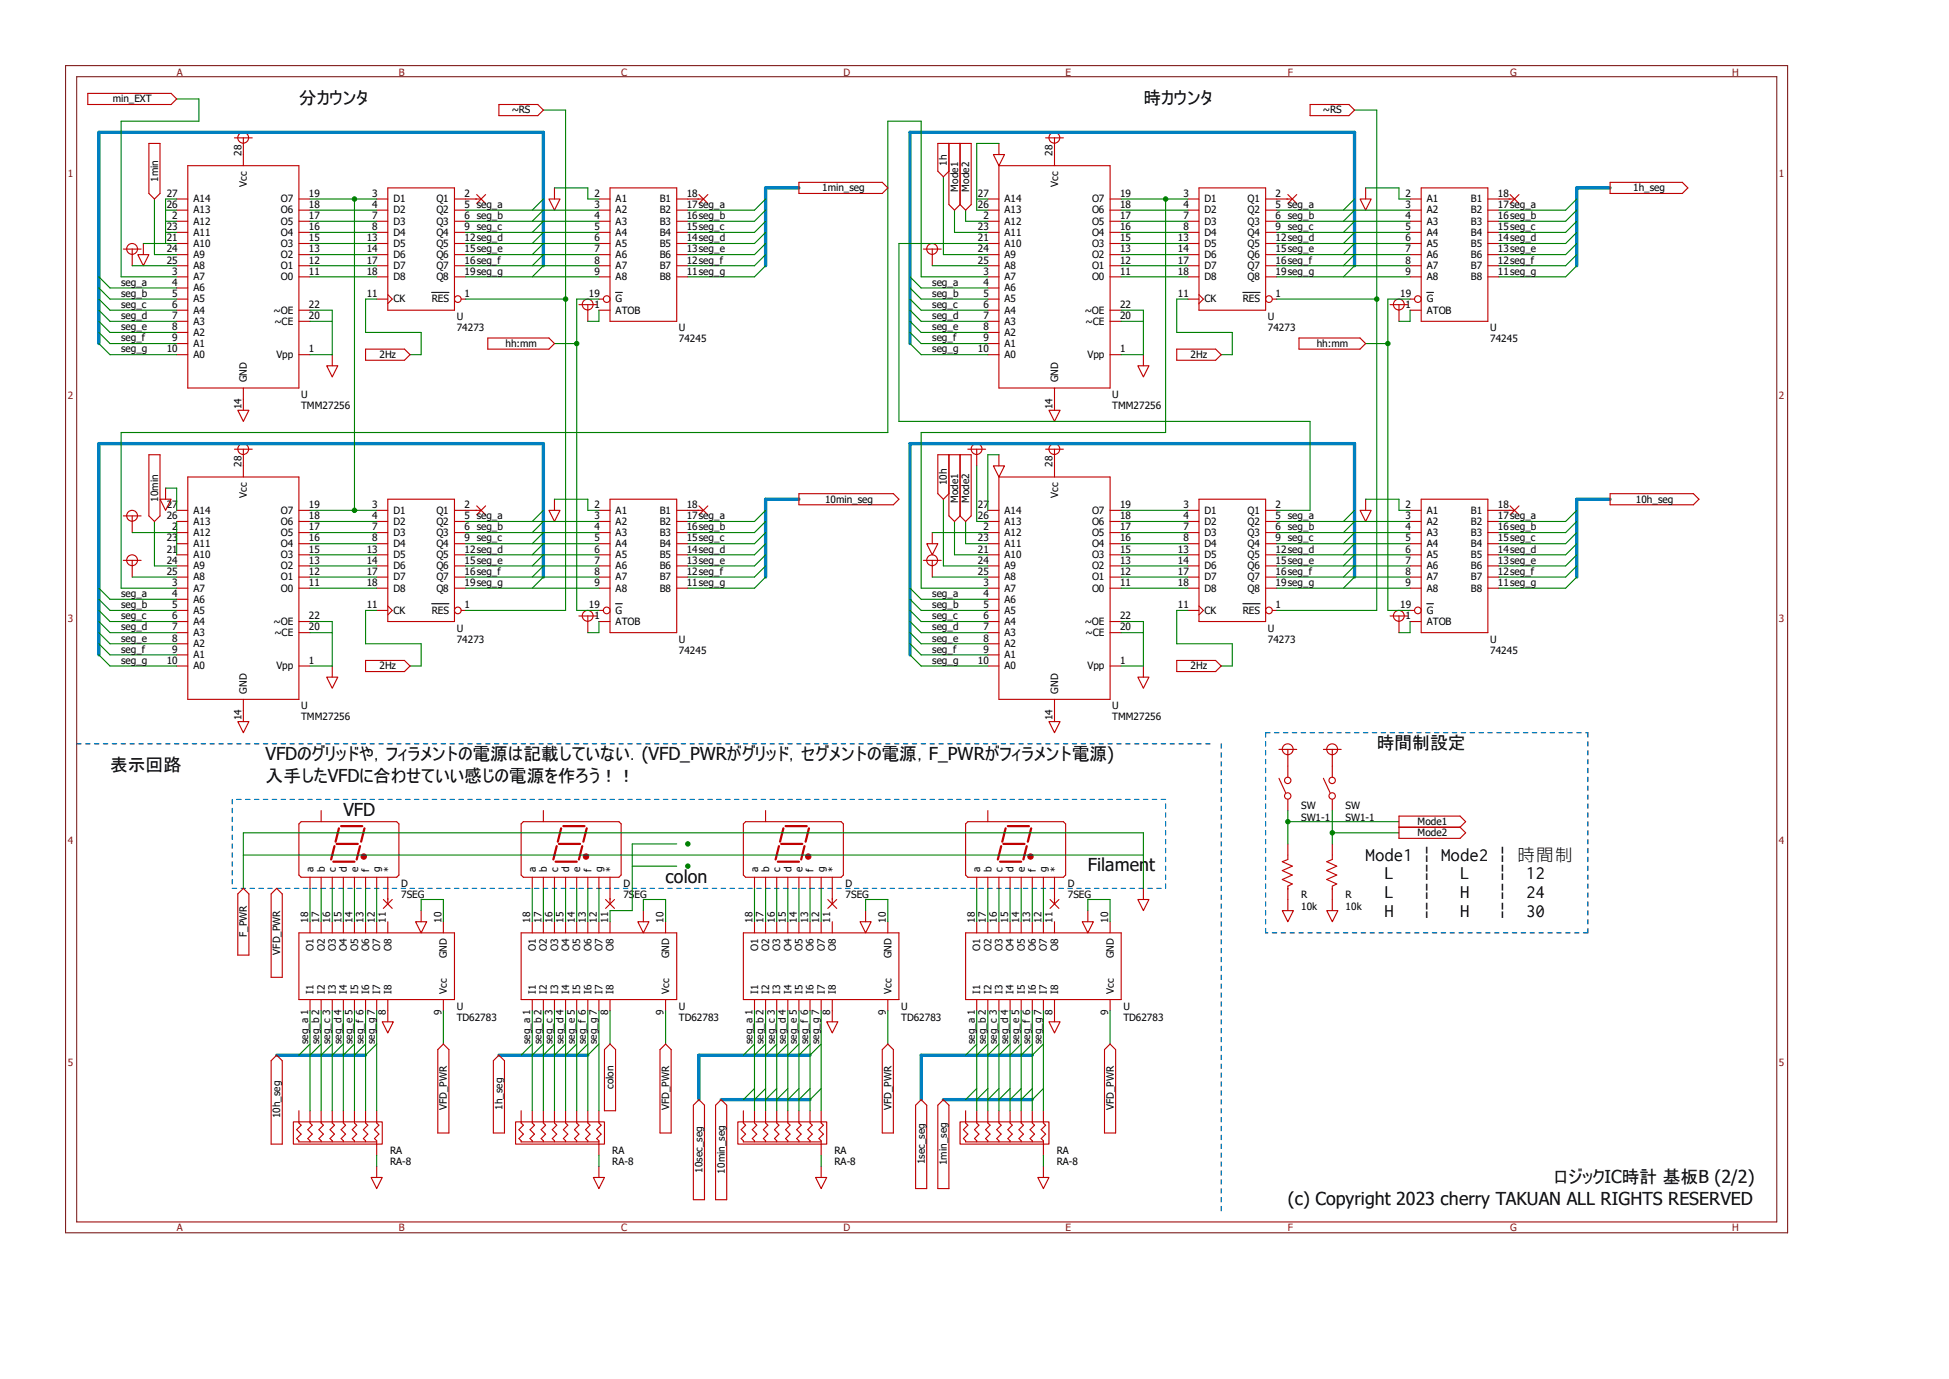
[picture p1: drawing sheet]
<svg xmlns="http://www.w3.org/2000/svg" width="297mm" height="210mm" viewBox="0 0 297 210" stroke-linecap="round" stroke-linejoin="round" font-family="sans-serif">
<defs><g id="words">
<g font-size="2.9">
<text x="208.1" y="131.1">Mode1 | Mode2 | 時間制</text>
<text x="211" y="133.9">L</text>
<text x="211" y="136.8">L</text>
<text x="216.7" y="133.9">|</text>
<text x="216.7" y="136.8">|</text>
<text x="222.5" y="133.9">L</text>
<text x="222.5" y="136.8">H</text>
<text x="228.3" y="133.9">|</text>
<text x="228.3" y="136.8">|</text>
<text x="232.6" y="133.9">12</text>
<text x="232.6" y="136.8">24</text>
<text x="211" y="139.6">H</text>
<text x="216.7" y="139.6">|</text>
<text x="222.5" y="139.6">H</text>
<text x="228.3" y="139.6">|</text>
<text x="232.6" y="139.6">30</text>
</g>
<g font-size="2.7">
<text x="45.6" y="15.9">分カウンタ</text>
<text x="174.2" y="15.9">時カウンタ</text>
<text x="16.8" y="117.5">表示回路</text>
<text x="40.5" y="115.8">VFDのグリッドや，フィラメントの電源は記載していない．(VFD_PWRがグリッド，セグメントの電源，F_PWRがフィラメント電源)</text>
<text x="40.5" y="119">入手したVFDに合わせていい感じの電源を作ろう！！</text>
<text x="209.8" y="114.1">時間制設定</text>
<text x="52.3" y="124.2">VFD</text>
<text x="101.4" y="134.4">colon</text>
<text x="165.8" y="132.7">Filament</text>
<text x="196.3" y="183.5">(c) Copyright 2023 cherry TAKUAN ALL RIGHTS RESERVED</text>
<text x="236.9" y="180.1">ロジックIC時計 基板B (2/2)</text>
</g>
<g font-size="1.5" fill="#802020">
<text x="26.9" y="11.5">A</text>
<text x="60.8" y="11.5">B</text>
<text x="94.7" y="11.5">C</text>
<text x="128.5" y="11.5">D</text>
<text x="162.4" y="11.5">E</text>
<text x="196.3" y="11.5">F</text>
<text x="230.1" y="11.5">G</text>
<text x="264" y="11.5">H</text>
<text x="10.3" y="26.9">1</text>
<text x="271.1" y="26.9">1</text>
<text x="10.3" y="60.8">2</text>
<text x="271.1" y="60.8">2</text>
<text x="10.3" y="94.7">3</text>
<text x="271.1" y="94.7">3</text>
<text x="10.3" y="128.5">4</text>
<text x="271.1" y="128.5">4</text>
<text x="10.3" y="162.4">5</text>
<text x="271.1" y="162.4">5</text>
<text x="26.9" y="187.5">A</text>
<text x="60.8" y="187.5">B</text>
<text x="94.7" y="187.5">C</text>
<text x="128.5" y="187.5">D</text>
<text x="162.4" y="187.5">E</text>
<text x="196.3" y="187.5">F</text>
<text x="230.1" y="187.5">G</text>
<text x="264" y="187.5">H</text>
</g>
<g font-size="1.5">
<text x="17.2" y="15.6">min_EXT</text>
<text x="78" y="17.3">~RS</text>
<text x="201.6" y="17.3">~RS</text>
<text x="36.8" y="23.7" transform="rotate(-90 36.8 23.7)">28</text>
<text x="160.4" y="23.7" transform="rotate(-90 160.4 23.7)">28</text>
<text x="24.1" y="27.7" transform="rotate(-90 24.1 27.7)">1min</text>
<text x="25.4" y="30">27</text>
<text x="37.6" y="28.4" transform="rotate(-90 37.6 28.4)">Vcc</text>
<text x="47.1" y="30">19</text>
<text x="56.7" y="30">3</text>
<text x="70.8" y="30">2</text>
<text x="90.6" y="30">2</text>
<text x="104.6" y="30">18</text>
<text x="125.3" y="29.1">1min_seg</text>
<text x="144.3" y="25.2" transform="rotate(-90 144.3 25.2)">1h</text>
<text x="146" y="29.2" transform="rotate(-90 146 29.2)">Mode1</text>
<text x="147.7" y="29.2" transform="rotate(-90 147.7 29.2)">Mode2</text>
<text x="149" y="30">27</text>
<text x="161.2" y="28.4" transform="rotate(-90 161.2 28.4)">Vcc</text>
<text x="170.7" y="30">19</text>
<text x="180.3" y="30">3</text>
<text x="194.4" y="30">2</text>
<text x="214.2" y="30">2</text>
<text x="228.3" y="30">18</text>
<text x="248.9" y="29.1">1h_seg</text>
<text x="25.4" y="31.7">26</text>
<text x="25.4" y="35.1">23</text>
<text x="26.2" y="33.4">2</text>
<text x="29.5" y="30.8">A14</text>
<text x="29.5" y="32.5">A13</text>
<text x="29.5" y="34.2">A12</text>
<text x="29.5" y="35.9">A11</text>
<text x="42.8" y="30.8">O7</text>
<text x="42.8" y="32.5">O6</text>
<text x="42.8" y="34.2">O5</text>
<text x="42.8" y="35.9">O4</text>
<text x="47.1" y="31.7">18</text>
<text x="47.1" y="33.4">17</text>
<text x="47.1" y="35.1">16</text>
<text x="56.7" y="31.7">4</text>
<text x="56.7" y="33.4">7</text>
<text x="56.7" y="35.1">8</text>
<text x="59.9" y="30.8">D1</text>
<text x="59.9" y="32.5">D2</text>
<text x="59.9" y="34.2">D3</text>
<text x="59.9" y="35.9">D4</text>
<text x="66.5" y="30.8">Q1</text>
<text x="66.5" y="32.5">Q2</text>
<text x="66.5" y="34.2">Q3</text>
<text x="66.5" y="35.9">Q4</text>
<text x="70.8" y="31.7">5 seg_a</text>
<text x="70.8" y="33.4">6 seg_b</text>
<text x="70.8" y="35.1">9 seg_c</text>
<text x="90.6" y="31.7">3</text>
<text x="90.6" y="33.4">4</text>
<text x="90.6" y="35.1">5</text>
<text x="93.8" y="30.8">A1</text>
<text x="93.8" y="32.5">A2</text>
<text x="93.8" y="34.2">A3</text>
<text x="93.8" y="35.9">A4</text>
<text x="100.5" y="30.8">B1</text>
<text x="100.5" y="32.5">B2</text>
<text x="100.5" y="34.2">B3</text>
<text x="100.5" y="35.9">B4</text>
<text x="104.6" y="31.7">17seg_a</text>
<text x="104.6" y="33.4">16seg_b</text>
<text x="104.6" y="35.1">15seg_c</text>
<text x="149" y="31.7">26</text>
<text x="149" y="35.1">23</text>
<text x="149.9" y="33.4">2</text>
<text x="153.1" y="30.8">A14</text>
<text x="153.1" y="32.5">A13</text>
<text x="153.1" y="34.2">A12</text>
<text x="153.1" y="35.9">A11</text>
<text x="166.4" y="30.8">O7</text>
<text x="166.4" y="32.5">O6</text>
<text x="166.4" y="34.2">O5</text>
<text x="166.4" y="35.9">O4</text>
<text x="170.7" y="31.7">18</text>
<text x="170.7" y="33.4">17</text>
<text x="170.7" y="35.1">16</text>
<text x="180.3" y="31.7">4</text>
<text x="180.3" y="33.4">7</text>
<text x="180.3" y="35.1">8</text>
<text x="183.6" y="30.8">D1</text>
<text x="183.6" y="32.5">D2</text>
<text x="183.6" y="34.2">D3</text>
<text x="183.6" y="35.9">D4</text>
<text x="190.1" y="30.8">Q1</text>
<text x="190.1" y="32.5">Q2</text>
<text x="190.1" y="34.2">Q3</text>
<text x="190.1" y="35.9">Q4</text>
<text x="194.4" y="31.7">5 seg_a</text>
<text x="194.4" y="33.4">6 seg_b</text>
<text x="194.4" y="35.1">9 seg_c</text>
<text x="214.2" y="31.7">3</text>
<text x="214.2" y="33.4">4</text>
<text x="214.2" y="35.1">5</text>
<text x="217.4" y="30.8">A1</text>
<text x="217.4" y="32.5">A2</text>
<text x="217.4" y="34.2">A3</text>
<text x="217.4" y="35.9">A4</text>
<text x="224.2" y="30.8">B1</text>
<text x="224.2" y="32.5">B2</text>
<text x="224.2" y="34.2">B3</text>
<text x="224.2" y="35.9">B4</text>
<text x="228.3" y="31.7">17seg_a</text>
<text x="228.3" y="33.4">16seg_b</text>
<text x="228.3" y="35.1">15seg_c</text>
<text x="25.4" y="36.7">21</text>
<text x="25.4" y="38.4">24</text>
<text x="25.4" y="40.1">25</text>
<text x="26.2" y="41.8">3</text>
<text x="29.5" y="37.6">A10</text>
<text x="29.5" y="39.3">A9</text>
<text x="29.5" y="41">A8</text>
<text x="42.8" y="37.6">O3</text>
<text x="42.8" y="39.3">O2</text>
<text x="42.8" y="41">O1</text>
<text x="47.1" y="36.7">15</text>
<text x="47.1" y="38.4">13</text>
<text x="47.1" y="40.1">12</text>
<text x="47.1" y="41.8">11</text>
<text x="55.9" y="36.7">13</text>
<text x="55.9" y="38.4">14</text>
<text x="55.9" y="40.1">17</text>
<text x="55.9" y="41.8">18</text>
<text x="59.9" y="37.6">D5</text>
<text x="59.9" y="39.3">D6</text>
<text x="59.9" y="41">D7</text>
<text x="66.5" y="37.6">Q5</text>
<text x="66.5" y="39.3">Q6</text>
<text x="66.5" y="41">Q7</text>
<text x="70.8" y="36.7">12seg_d</text>
<text x="70.8" y="38.4">15seg_e</text>
<text x="70.8" y="40.1">16seg_f</text>
<text x="70.8" y="41.8">19seg_g</text>
<text x="90.6" y="36.7">6</text>
<text x="90.6" y="38.4">7</text>
<text x="90.6" y="40.1">8</text>
<text x="90.6" y="41.8">9</text>
<text x="93.8" y="37.6">A5</text>
<text x="93.8" y="39.3">A6</text>
<text x="93.8" y="41">A7</text>
<text x="100.5" y="37.6">B5</text>
<text x="100.5" y="39.3">B6</text>
<text x="100.5" y="41">B7</text>
<text x="104.6" y="36.7">14seg_d</text>
<text x="104.6" y="38.4">13seg_e</text>
<text x="104.6" y="40.1">12seg_f</text>
<text x="104.6" y="41.8">11seg_g</text>
<text x="149" y="36.7">21</text>
<text x="149" y="38.4">24</text>
<text x="149" y="40.1">25</text>
<text x="149.9" y="41.8">3</text>
<text x="153.1" y="37.6">A10</text>
<text x="153.1" y="39.3">A9</text>
<text x="153.1" y="41">A8</text>
<text x="166.4" y="37.6">O3</text>
<text x="166.4" y="39.3">O2</text>
<text x="166.4" y="41">O1</text>
<text x="170.7" y="36.7">15</text>
<text x="170.7" y="38.4">13</text>
<text x="170.7" y="40.1">12</text>
<text x="170.7" y="41.8">11</text>
<text x="179.5" y="36.7">13</text>
<text x="179.5" y="38.4">14</text>
<text x="179.5" y="40.1">17</text>
<text x="179.5" y="41.8">18</text>
<text x="183.6" y="37.6">D5</text>
<text x="183.6" y="39.3">D6</text>
<text x="183.6" y="41">D7</text>
<text x="190.1" y="37.6">Q5</text>
<text x="190.1" y="39.3">Q6</text>
<text x="190.1" y="41">Q7</text>
<text x="194.4" y="36.7">12seg_d</text>
<text x="194.4" y="38.4">15seg_e</text>
<text x="194.4" y="40.1">16seg_f</text>
<text x="194.4" y="41.8">19seg_g</text>
<text x="214.2" y="36.7">6</text>
<text x="214.2" y="38.4">7</text>
<text x="214.2" y="40.1">8</text>
<text x="214.2" y="41.8">9</text>
<text x="217.4" y="37.6">A5</text>
<text x="217.4" y="39.3">A6</text>
<text x="217.4" y="41">A7</text>
<text x="224.2" y="37.6">B5</text>
<text x="224.2" y="39.3">B6</text>
<text x="224.2" y="41">B7</text>
<text x="228.3" y="36.7">14seg_d</text>
<text x="228.3" y="38.4">13seg_e</text>
<text x="228.3" y="40.1">12seg_f</text>
<text x="228.3" y="41.8">11seg_g</text>
<text x="18.5" y="43.5">seg_a</text>
<text x="18.5" y="45.2">seg_b</text>
<text x="18.5" y="46.9">seg_c</text>
<text x="26.2" y="43.5">4</text>
<text x="26.2" y="45.2">5</text>
<text x="26.2" y="46.9">6</text>
<text x="29.5" y="42.7">A7</text>
<text x="29.5" y="44.4">A6</text>
<text x="29.5" y="46.1">A5</text>
<text x="29.5" y="47.8">A4</text>
<text x="41.7" y="47.8">~OE</text>
<text x="42.8" y="42.7">O0</text>
<text x="47.1" y="46.9">22</text>
<text x="55.9" y="45.2">11</text>
<text x="59.9" y="42.7">D8</text>
<text x="59.9" y="46.1">CK</text>
<text x="65.8" y="46.1">RES</text>
<text x="66.5" y="42.7">Q8</text>
<text x="70.8" y="45.2">1</text>
<text x="89.7" y="45.2">19</text>
<text x="90.6" y="46.9">1</text>
<text x="93.8" y="42.7">A8</text>
<text x="93.8" y="46.1">G</text>
<text x="93.8" y="47.8">ATOB</text>
<text x="100.5" y="42.7">B8</text>
<text x="142.1" y="43.5">seg_a</text>
<text x="142.1" y="45.2">seg_b</text>
<text x="142.1" y="46.9">seg_c</text>
<text x="149.9" y="43.5">4</text>
<text x="149.9" y="45.2">5</text>
<text x="149.9" y="46.9">6</text>
<text x="153.1" y="42.7">A7</text>
<text x="153.1" y="44.4">A6</text>
<text x="153.1" y="46.1">A5</text>
<text x="153.1" y="47.8">A4</text>
<text x="165.3" y="47.8">~OE</text>
<text x="166.4" y="42.7">O0</text>
<text x="170.7" y="46.9">22</text>
<text x="179.5" y="45.2">11</text>
<text x="183.6" y="42.7">D8</text>
<text x="183.6" y="46.1">CK</text>
<text x="189.4" y="46.1">RES</text>
<text x="190.1" y="42.7">Q8</text>
<text x="194.4" y="45.2">1</text>
<text x="213.4" y="45.2">19</text>
<text x="214.2" y="46.9">1</text>
<text x="217.4" y="42.7">A8</text>
<text x="217.4" y="46.1">G</text>
<text x="217.4" y="47.8">ATOB</text>
<text x="224.2" y="42.7">B8</text>
<text x="18.5" y="48.6">seg_d</text>
<text x="18.5" y="50.3">seg_e</text>
<text x="18.5" y="52">seg_f</text>
<text x="18.5" y="53.7">seg_g</text>
<text x="25.4" y="53.7">10</text>
<text x="26.2" y="48.6">7</text>
<text x="26.2" y="50.3">8</text>
<text x="26.2" y="52">9</text>
<text x="29.5" y="49.4">A3</text>
<text x="29.5" y="51.1">A2</text>
<text x="29.5" y="52.8">A1</text>
<text x="41.8" y="49.4">~CE</text>
<text x="47.1" y="48.6">20</text>
<text x="47.1" y="53.7">1</text>
<text x="69.6" y="50.5">74273</text>
<text x="69.6" y="48.8">U</text>
<text x="77" y="52.8">hh:mm</text>
<text x="103.5" y="52.2">74245</text>
<text x="103.5" y="50.5">U</text>
<text x="142.1" y="48.6">seg_d</text>
<text x="142.1" y="50.3">seg_e</text>
<text x="142.1" y="52">seg_f</text>
<text x="142.1" y="53.7">seg_g</text>
<text x="149" y="53.7">10</text>
<text x="149.9" y="48.6">7</text>
<text x="149.9" y="50.3">8</text>
<text x="149.9" y="52">9</text>
<text x="153.1" y="49.4">A3</text>
<text x="153.1" y="51.1">A2</text>
<text x="153.1" y="52.8">A1</text>
<text x="165.4" y="49.4">~CE</text>
<text x="170.7" y="48.6">20</text>
<text x="170.7" y="53.7">1</text>
<text x="193.2" y="50.5">74273</text>
<text x="193.2" y="48.8">U</text>
<text x="200.7" y="52.8">hh:mm</text>
<text x="227.1" y="52.2">74245</text>
<text x="227.1" y="50.5">U</text>
<text x="29.5" y="54.5">A0</text>
<text x="37.6" y="58.2" transform="rotate(-90 37.6 58.2)">GND</text>
<text x="42.1" y="54.5">Vpp</text>
<text x="57.8" y="54.5">2Hz</text>
<text x="153.1" y="54.5">A0</text>
<text x="161.2" y="58.2" transform="rotate(-90 161.2 58.2)">GND</text>
<text x="165.7" y="54.5">Vpp</text>
<text x="181.4" y="54.5">2Hz</text>
<text x="36.8" y="62.3" transform="rotate(-90 36.8 62.3)">14</text>
<text x="45.9" y="62.3">TMM27256</text>
<text x="45.9" y="60.6">U</text>
<text x="160.4" y="62.3" transform="rotate(-90 160.4 62.3)">14</text>
<text x="169.5" y="62.3">TMM27256</text>
<text x="169.5" y="60.6">U</text>
<text x="36.8" y="71.1" transform="rotate(-90 36.8 71.1)">28</text>
<text x="160.4" y="71.1" transform="rotate(-90 160.4 71.1)">28</text>
<text x="24.1" y="76.4" transform="rotate(-90 24.1 76.4)">10min</text>
<text x="25.4" y="77.4">27</text>
<text x="37.6" y="75.9" transform="rotate(-90 37.6 75.9)">Vcc</text>
<text x="47.1" y="77.4">19</text>
<text x="56.7" y="77.4">3</text>
<text x="70.8" y="77.4">2</text>
<text x="90.6" y="77.4">2</text>
<text x="104.6" y="77.4">18</text>
<text x="125.7" y="76.5">10min_seg</text>
<text x="144.3" y="73.9" transform="rotate(-90 144.3 73.9)">10h</text>
<text x="146" y="76.6" transform="rotate(-90 146 76.6)">Mode1</text>
<text x="147.7" y="76.6" transform="rotate(-90 147.7 76.6)">Mode2</text>
<text x="149" y="77.4">27</text>
<text x="161.2" y="75.9" transform="rotate(-90 161.2 75.9)">Vcc</text>
<text x="170.7" y="77.4">19</text>
<text x="180.3" y="77.4">3</text>
<text x="194.4" y="77.4">2</text>
<text x="214.2" y="77.4">2</text>
<text x="228.3" y="77.4">18</text>
<text x="249.3" y="76.5">10h_seg</text>
<text x="25.4" y="79.1">26</text>
<text x="25.4" y="82.5">23</text>
<text x="26.2" y="80.8">2</text>
<text x="29.5" y="78.2">A14</text>
<text x="29.5" y="79.9">A13</text>
<text x="29.5" y="81.6">A12</text>
<text x="29.5" y="83.3">A11</text>
<text x="42.8" y="78.2">O7</text>
<text x="42.8" y="79.9">O6</text>
<text x="42.8" y="81.6">O5</text>
<text x="42.8" y="83.3">O4</text>
<text x="47.1" y="79.1">18</text>
<text x="47.1" y="80.8">17</text>
<text x="47.1" y="82.5">16</text>
<text x="56.7" y="79.1">4</text>
<text x="56.7" y="80.8">7</text>
<text x="56.7" y="82.5">8</text>
<text x="59.9" y="78.2">D1</text>
<text x="59.9" y="79.9">D2</text>
<text x="59.9" y="81.6">D3</text>
<text x="59.9" y="83.3">D4</text>
<text x="66.5" y="78.2">Q1</text>
<text x="66.5" y="79.9">Q2</text>
<text x="66.5" y="81.6">Q3</text>
<text x="66.5" y="83.3">Q4</text>
<text x="70.8" y="79.1">5 seg_a</text>
<text x="70.8" y="80.8">6 seg_b</text>
<text x="70.8" y="82.5">9 seg_c</text>
<text x="90.6" y="79.1">3</text>
<text x="90.6" y="80.8">4</text>
<text x="90.6" y="82.5">5</text>
<text x="93.8" y="78.2">A1</text>
<text x="93.8" y="79.9">A2</text>
<text x="93.8" y="81.6">A3</text>
<text x="93.8" y="83.3">A4</text>
<text x="100.5" y="78.2">B1</text>
<text x="100.5" y="79.9">B2</text>
<text x="100.5" y="81.6">B3</text>
<text x="100.5" y="83.3">B4</text>
<text x="104.6" y="79.1">17seg_a</text>
<text x="104.6" y="80.8">16seg_b</text>
<text x="104.6" y="82.5">15seg_c</text>
<text x="149" y="79.1">26</text>
<text x="149" y="82.5">23</text>
<text x="149.9" y="80.8">2</text>
<text x="153.1" y="78.2">A14</text>
<text x="153.1" y="79.9">A13</text>
<text x="153.1" y="81.6">A12</text>
<text x="153.1" y="83.3">A11</text>
<text x="166.4" y="78.2">O7</text>
<text x="166.4" y="79.9">O6</text>
<text x="166.4" y="81.6">O5</text>
<text x="166.4" y="83.3">O4</text>
<text x="170.7" y="79.1">18</text>
<text x="170.7" y="80.8">17</text>
<text x="170.7" y="82.5">16</text>
<text x="180.3" y="79.1">4</text>
<text x="180.3" y="80.8">7</text>
<text x="180.3" y="82.5">8</text>
<text x="183.6" y="78.2">D1</text>
<text x="183.6" y="79.9">D2</text>
<text x="183.6" y="81.6">D3</text>
<text x="183.6" y="83.3">D4</text>
<text x="190.1" y="78.2">Q1</text>
<text x="190.1" y="79.9">Q2</text>
<text x="190.1" y="81.6">Q3</text>
<text x="190.1" y="83.3">Q4</text>
<text x="194.4" y="79.1">5 seg_a</text>
<text x="194.4" y="80.8">6 seg_b</text>
<text x="194.4" y="82.5">9 seg_c</text>
<text x="214.2" y="79.1">3</text>
<text x="214.2" y="80.8">4</text>
<text x="214.2" y="82.5">5</text>
<text x="217.4" y="78.2">A1</text>
<text x="217.4" y="79.9">A2</text>
<text x="217.4" y="81.6">A3</text>
<text x="217.4" y="83.3">A4</text>
<text x="224.2" y="78.2">B1</text>
<text x="224.2" y="79.9">B2</text>
<text x="224.2" y="81.6">B3</text>
<text x="224.2" y="83.3">B4</text>
<text x="228.3" y="79.1">17seg_a</text>
<text x="228.3" y="80.8">16seg_b</text>
<text x="228.3" y="82.5">15seg_c</text>
<text x="25.4" y="84.2">21</text>
<text x="25.4" y="85.9">24</text>
<text x="25.4" y="87.5">25</text>
<text x="26.2" y="89.2">3</text>
<text x="29.5" y="85">A10</text>
<text x="29.5" y="86.7">A9</text>
<text x="29.5" y="88.4">A8</text>
<text x="42.8" y="85">O3</text>
<text x="42.8" y="86.7">O2</text>
<text x="42.8" y="88.4">O1</text>
<text x="47.1" y="84.2">15</text>
<text x="47.1" y="85.9">13</text>
<text x="47.1" y="87.5">12</text>
<text x="47.1" y="89.2">11</text>
<text x="55.9" y="84.2">13</text>
<text x="55.9" y="85.9">14</text>
<text x="55.9" y="87.5">17</text>
<text x="55.9" y="89.2">18</text>
<text x="59.9" y="85">D5</text>
<text x="59.9" y="86.7">D6</text>
<text x="59.9" y="88.4">D7</text>
<text x="66.5" y="85">Q5</text>
<text x="66.5" y="86.7">Q6</text>
<text x="66.5" y="88.4">Q7</text>
<text x="70.8" y="84.2">12seg_d</text>
<text x="70.8" y="85.9">15seg_e</text>
<text x="70.8" y="87.5">16seg_f</text>
<text x="70.8" y="89.2">19seg_g</text>
<text x="90.6" y="84.2">6</text>
<text x="90.6" y="85.9">7</text>
<text x="90.6" y="87.5">8</text>
<text x="90.6" y="89.2">9</text>
<text x="93.8" y="85">A5</text>
<text x="93.8" y="86.7">A6</text>
<text x="93.8" y="88.4">A7</text>
<text x="100.5" y="85">B5</text>
<text x="100.5" y="86.7">B6</text>
<text x="100.5" y="88.4">B7</text>
<text x="104.6" y="84.2">14seg_d</text>
<text x="104.6" y="85.9">13seg_e</text>
<text x="104.6" y="87.5">12seg_f</text>
<text x="104.6" y="89.2">11seg_g</text>
<text x="149" y="84.2">21</text>
<text x="149" y="85.9">24</text>
<text x="149" y="87.5">25</text>
<text x="149.9" y="89.2">3</text>
<text x="153.1" y="85">A10</text>
<text x="153.1" y="86.7">A9</text>
<text x="153.1" y="88.4">A8</text>
<text x="166.4" y="85">O3</text>
<text x="166.4" y="86.7">O2</text>
<text x="166.4" y="88.4">O1</text>
<text x="170.7" y="84.2">15</text>
<text x="170.7" y="85.9">13</text>
<text x="170.7" y="87.5">12</text>
<text x="170.7" y="89.2">11</text>
<text x="179.5" y="84.2">13</text>
<text x="179.5" y="85.9">14</text>
<text x="179.5" y="87.5">17</text>
<text x="179.5" y="89.2">18</text>
<text x="183.6" y="85">D5</text>
<text x="183.6" y="86.7">D6</text>
<text x="183.6" y="88.4">D7</text>
<text x="190.1" y="85">Q5</text>
<text x="190.1" y="86.7">Q6</text>
<text x="190.1" y="88.4">Q7</text>
<text x="194.4" y="84.2">12seg_d</text>
<text x="194.4" y="85.9">15seg_e</text>
<text x="194.4" y="87.5">16seg_f</text>
<text x="194.4" y="89.2">19seg_g</text>
<text x="214.2" y="84.2">6</text>
<text x="214.2" y="85.9">7</text>
<text x="214.2" y="87.5">8</text>
<text x="214.2" y="89.2">9</text>
<text x="217.4" y="85">A5</text>
<text x="217.4" y="86.7">A6</text>
<text x="217.4" y="88.4">A7</text>
<text x="224.2" y="85">B5</text>
<text x="224.2" y="86.7">B6</text>
<text x="224.2" y="88.4">B7</text>
<text x="228.3" y="84.2">14seg_d</text>
<text x="228.3" y="85.9">13seg_e</text>
<text x="228.3" y="87.5">12seg_f</text>
<text x="228.3" y="89.2">11seg_g</text>
<text x="18.5" y="90.9">seg_a</text>
<text x="18.5" y="92.6">seg_b</text>
<text x="18.5" y="94.3">seg_c</text>
<text x="26.2" y="90.9">4</text>
<text x="26.2" y="92.6">5</text>
<text x="26.2" y="94.3">6</text>
<text x="29.5" y="90.1">A7</text>
<text x="29.5" y="91.8">A6</text>
<text x="29.5" y="93.5">A5</text>
<text x="29.5" y="95.2">A4</text>
<text x="41.7" y="95.2">~OE</text>
<text x="42.8" y="90.1">O0</text>
<text x="47.1" y="94.3">22</text>
<text x="55.9" y="92.6">11</text>
<text x="59.9" y="90.1">D8</text>
<text x="59.9" y="93.5">CK</text>
<text x="65.8" y="93.5">RES</text>
<text x="66.5" y="90.1">Q8</text>
<text x="70.8" y="92.6">1</text>
<text x="89.7" y="92.6">19</text>
<text x="90.6" y="94.3">1</text>
<text x="93.8" y="90.1">A8</text>
<text x="93.8" y="93.5">G</text>
<text x="93.8" y="95.2">ATOB</text>
<text x="100.5" y="90.1">B8</text>
<text x="142.1" y="90.9">seg_a</text>
<text x="142.1" y="92.6">seg_b</text>
<text x="142.1" y="94.3">seg_c</text>
<text x="149.9" y="90.9">4</text>
<text x="149.9" y="92.6">5</text>
<text x="149.9" y="94.3">6</text>
<text x="153.1" y="90.1">A7</text>
<text x="153.1" y="91.8">A6</text>
<text x="153.1" y="93.5">A5</text>
<text x="153.1" y="95.2">A4</text>
<text x="165.3" y="95.2">~OE</text>
<text x="166.4" y="90.1">O0</text>
<text x="170.7" y="94.3">22</text>
<text x="179.5" y="92.6">11</text>
<text x="183.6" y="90.1">D8</text>
<text x="183.6" y="93.5">CK</text>
<text x="189.4" y="93.5">RES</text>
<text x="190.1" y="90.1">Q8</text>
<text x="194.4" y="92.6">1</text>
<text x="213.4" y="92.6">19</text>
<text x="214.2" y="94.3">1</text>
<text x="217.4" y="90.1">A8</text>
<text x="217.4" y="93.5">G</text>
<text x="217.4" y="95.2">ATOB</text>
<text x="224.2" y="90.1">B8</text>
<text x="18.5" y="96">seg_d</text>
<text x="18.5" y="97.7">seg_e</text>
<text x="18.5" y="99.4">seg_f</text>
<text x="18.5" y="101.1">seg_g</text>
<text x="25.4" y="101.1">10</text>
<text x="26.2" y="96">7</text>
<text x="26.2" y="97.7">8</text>
<text x="26.2" y="99.4">9</text>
<text x="29.5" y="96.9">A3</text>
<text x="29.5" y="98.6">A2</text>
<text x="29.5" y="100.2">A1</text>
<text x="29.5" y="101.9">A0</text>
<text x="41.8" y="96.9">~CE</text>
<text x="42.1" y="101.9">Vpp</text>
<text x="47.1" y="96">20</text>
<text x="47.1" y="101.1">1</text>
<text x="57.8" y="101.9">2Hz</text>
<text x="69.6" y="97.9">74273</text>
<text x="69.6" y="96.2">U</text>
<text x="103.5" y="99.6">74245</text>
<text x="103.5" y="97.9">U</text>
<text x="142.1" y="96">seg_d</text>
<text x="142.1" y="97.7">seg_e</text>
<text x="142.1" y="99.4">seg_f</text>
<text x="142.1" y="101.1">seg_g</text>
<text x="149" y="101.1">10</text>
<text x="149.9" y="96">7</text>
<text x="149.9" y="97.7">8</text>
<text x="149.9" y="99.4">9</text>
<text x="153.1" y="96.9">A3</text>
<text x="153.1" y="98.6">A2</text>
<text x="153.1" y="100.2">A1</text>
<text x="153.1" y="101.9">A0</text>
<text x="165.4" y="96.9">~CE</text>
<text x="165.7" y="101.9">Vpp</text>
<text x="170.7" y="96">20</text>
<text x="170.7" y="101.1">1</text>
<text x="181.4" y="101.9">2Hz</text>
<text x="193.2" y="97.9">74273</text>
<text x="193.2" y="96.2">U</text>
<text x="227.1" y="99.6">74245</text>
<text x="227.1" y="97.9">U</text>
<text x="37.6" y="105.7" transform="rotate(-90 37.6 105.7)">GND</text>
<text x="161.2" y="105.7" transform="rotate(-90 161.2 105.7)">GND</text>
<text x="36.8" y="109.7" transform="rotate(-90 36.8 109.7)">14</text>
<text x="45.9" y="109.7">TMM27256</text>
<text x="45.9" y="108">U</text>
<text x="160.4" y="109.7" transform="rotate(-90 160.4 109.7)">14</text>
<text x="169.5" y="109.7">TMM27256</text>
<text x="169.5" y="108">U</text>
<text x="198.3" y="125">SW1-1</text>
<text x="198.3" y="123.3">SW</text>
<text x="205.1" y="125">SW1-1</text>
<text x="205.1" y="123.3">SW</text>
<text x="216" y="125.6">Mode1</text>
<text x="216" y="127.3">Mode2</text>
<text x="47.8" y="132.8" transform="rotate(-90 47.8 132.8)">a</text>
<text x="49.5" y="132.8" transform="rotate(-90 49.5 132.8)">b</text>
<text x="51.2" y="132.8" transform="rotate(-90 51.2 132.8)">c</text>
<text x="52.9" y="132.8" transform="rotate(-90 52.9 132.8)">d</text>
<text x="54.6" y="132.8" transform="rotate(-90 54.6 132.8)">e</text>
<text x="56.3" y="132.8" transform="rotate(-90 56.3 132.8)">f</text>
<text x="58" y="132.8" transform="rotate(-90 58 132.8)">g</text>
<text x="59.6" y="132.8" transform="rotate(-90 59.6 132.8)">*</text>
<text x="61.1" y="136.8">7SEG</text>
<text x="61.1" y="135.1">D</text>
<text x="81.7" y="132.8" transform="rotate(-90 81.7 132.8)">a</text>
<text x="83.4" y="132.8" transform="rotate(-90 83.4 132.8)">b</text>
<text x="85" y="132.8" transform="rotate(-90 85 132.8)">c</text>
<text x="86.7" y="132.8" transform="rotate(-90 86.7 132.8)">d</text>
<text x="88.4" y="132.8" transform="rotate(-90 88.4 132.8)">e</text>
<text x="90.1" y="132.8" transform="rotate(-90 90.1 132.8)">f</text>
<text x="91.8" y="132.8" transform="rotate(-90 91.8 132.8)">g</text>
<text x="93.5" y="132.8" transform="rotate(-90 93.5 132.8)">*</text>
<text x="95" y="136.8">7SEG</text>
<text x="95" y="135.1">D</text>
<text x="115.5" y="132.8" transform="rotate(-90 115.5 132.8)">a</text>
<text x="117.2" y="132.8" transform="rotate(-90 117.2 132.8)">b</text>
<text x="118.9" y="132.8" transform="rotate(-90 118.9 132.8)">c</text>
<text x="120.6" y="132.8" transform="rotate(-90 120.6 132.8)">d</text>
<text x="122.3" y="132.8" transform="rotate(-90 122.3 132.8)">e</text>
<text x="124" y="132.8" transform="rotate(-90 124 132.8)">f</text>
<text x="125.7" y="132.8" transform="rotate(-90 125.7 132.8)">g</text>
<text x="127.4" y="132.8" transform="rotate(-90 127.4 132.8)">*</text>
<text x="128.9" y="136.8">7SEG</text>
<text x="128.9" y="135.1">D</text>
<text x="149.4" y="132.8" transform="rotate(-90 149.4 132.8)">a</text>
<text x="151.1" y="132.8" transform="rotate(-90 151.1 132.8)">b</text>
<text x="152.8" y="132.8" transform="rotate(-90 152.8 132.8)">c</text>
<text x="154.5" y="132.8" transform="rotate(-90 154.5 132.8)">d</text>
<text x="156.2" y="132.8" transform="rotate(-90 156.2 132.8)">e</text>
<text x="157.9" y="132.8" transform="rotate(-90 157.9 132.8)">f</text>
<text x="159.6" y="132.8" transform="rotate(-90 159.6 132.8)">g</text>
<text x="161.2" y="132.8" transform="rotate(-90 161.2 132.8)">*</text>
<text x="162.7" y="136.8">7SEG</text>
<text x="162.7" y="135.1">D</text>
<text x="198.3" y="136.8">R</text>
<text x="205.1" y="136.8">R</text>
<text x="37.6" y="142.7" transform="rotate(-90 37.6 142.7)">F_PWR</text>
<text x="46.9" y="140.5" transform="rotate(-90 46.9 140.5)">18</text>
<text x="48.6" y="140.5" transform="rotate(-90 48.6 140.5)">17</text>
<text x="50.3" y="140.5" transform="rotate(-90 50.3 140.5)">16</text>
<text x="52" y="140.5" transform="rotate(-90 52 140.5)">15</text>
<text x="53.7" y="140.5" transform="rotate(-90 53.7 140.5)">14</text>
<text x="55.4" y="140.5" transform="rotate(-90 55.4 140.5)">13</text>
<text x="57.1" y="140.5" transform="rotate(-90 57.1 140.5)">12</text>
<text x="58.8" y="140.5" transform="rotate(-90 58.8 140.5)">11</text>
<text x="67.3" y="140.5" transform="rotate(-90 67.3 140.5)">10</text>
<text x="80.8" y="140.5" transform="rotate(-90 80.8 140.5)">18</text>
<text x="82.5" y="140.5" transform="rotate(-90 82.5 140.5)">17</text>
<text x="84.2" y="140.5" transform="rotate(-90 84.2 140.5)">16</text>
<text x="85.9" y="140.5" transform="rotate(-90 85.9 140.5)">15</text>
<text x="87.6" y="140.5" transform="rotate(-90 87.6 140.5)">14</text>
<text x="89.3" y="140.5" transform="rotate(-90 89.3 140.5)">13</text>
<text x="91" y="140.5" transform="rotate(-90 91 140.5)">12</text>
<text x="92.7" y="140.5" transform="rotate(-90 92.7 140.5)">11</text>
<text x="101.1" y="140.5" transform="rotate(-90 101.1 140.5)">10</text>
<text x="114.7" y="140.5" transform="rotate(-90 114.7 140.5)">18</text>
<text x="116.4" y="140.5" transform="rotate(-90 116.4 140.5)">17</text>
<text x="118.1" y="140.5" transform="rotate(-90 118.1 140.5)">16</text>
<text x="119.8" y="140.5" transform="rotate(-90 119.8 140.5)">15</text>
<text x="121.5" y="140.5" transform="rotate(-90 121.5 140.5)">14</text>
<text x="123.1" y="140.5" transform="rotate(-90 123.1 140.5)">13</text>
<text x="124.8" y="140.5" transform="rotate(-90 124.8 140.5)">12</text>
<text x="126.5" y="140.5" transform="rotate(-90 126.5 140.5)">11</text>
<text x="135" y="140.5" transform="rotate(-90 135 140.5)">10</text>
<text x="148.5" y="140.5" transform="rotate(-90 148.5 140.5)">18</text>
<text x="150.2" y="140.5" transform="rotate(-90 150.2 140.5)">17</text>
<text x="151.9" y="140.5" transform="rotate(-90 151.9 140.5)">16</text>
<text x="153.6" y="140.5" transform="rotate(-90 153.6 140.5)">15</text>
<text x="155.3" y="140.5" transform="rotate(-90 155.3 140.5)">14</text>
<text x="157" y="140.5" transform="rotate(-90 157 140.5)">13</text>
<text x="158.7" y="140.5" transform="rotate(-90 158.7 140.5)">12</text>
<text x="160.4" y="140.5" transform="rotate(-90 160.4 140.5)">11</text>
<text x="168.9" y="140.5" transform="rotate(-90 168.9 140.5)">10</text>
<text x="198.3" y="138.5">10k</text>
<text x="205.1" y="138.5">10k</text>
<text x="42.7" y="145.4" transform="rotate(-90 42.7 145.4)">VFD_PWR</text>
<text x="47.8" y="144.9" transform="rotate(-90 47.8 144.9)">O1</text>
<text x="49.5" y="144.9" transform="rotate(-90 49.5 144.9)">O2</text>
<text x="51.2" y="144.9" transform="rotate(-90 51.2 144.9)">O3</text>
<text x="52.9" y="144.9" transform="rotate(-90 52.9 144.9)">O4</text>
<text x="54.6" y="144.9" transform="rotate(-90 54.6 144.9)">O5</text>
<text x="56.3" y="144.9" transform="rotate(-90 56.3 144.9)">O6</text>
<text x="58" y="144.9" transform="rotate(-90 58 144.9)">O7</text>
<text x="59.6" y="144.9" transform="rotate(-90 59.6 144.9)">O8</text>
<text x="68.1" y="146" transform="rotate(-90 68.1 146)">GND</text>
<text x="81.7" y="144.9" transform="rotate(-90 81.7 144.9)">O1</text>
<text x="83.4" y="144.9" transform="rotate(-90 83.4 144.9)">O2</text>
<text x="85" y="144.9" transform="rotate(-90 85 144.9)">O3</text>
<text x="86.7" y="144.9" transform="rotate(-90 86.7 144.9)">O4</text>
<text x="88.4" y="144.9" transform="rotate(-90 88.4 144.9)">O5</text>
<text x="90.1" y="144.9" transform="rotate(-90 90.1 144.9)">O6</text>
<text x="91.8" y="144.9" transform="rotate(-90 91.8 144.9)">O7</text>
<text x="93.5" y="144.9" transform="rotate(-90 93.5 144.9)">O8</text>
<text x="102" y="146" transform="rotate(-90 102 146)">GND</text>
<text x="115.5" y="144.9" transform="rotate(-90 115.5 144.9)">O1</text>
<text x="117.2" y="144.9" transform="rotate(-90 117.2 144.9)">O2</text>
<text x="118.9" y="144.9" transform="rotate(-90 118.9 144.9)">O3</text>
<text x="120.6" y="144.9" transform="rotate(-90 120.6 144.9)">O4</text>
<text x="122.3" y="144.9" transform="rotate(-90 122.3 144.9)">O5</text>
<text x="124" y="144.9" transform="rotate(-90 124 144.9)">O6</text>
<text x="125.7" y="144.9" transform="rotate(-90 125.7 144.9)">O7</text>
<text x="127.4" y="144.9" transform="rotate(-90 127.4 144.9)">O8</text>
<text x="135.8" y="146" transform="rotate(-90 135.8 146)">GND</text>
<text x="149.4" y="144.9" transform="rotate(-90 149.4 144.9)">O1</text>
<text x="151.1" y="144.9" transform="rotate(-90 151.1 144.9)">O2</text>
<text x="152.8" y="144.9" transform="rotate(-90 152.8 144.9)">O3</text>
<text x="154.5" y="144.9" transform="rotate(-90 154.5 144.9)">O4</text>
<text x="156.2" y="144.9" transform="rotate(-90 156.2 144.9)">O5</text>
<text x="157.9" y="144.9" transform="rotate(-90 157.9 144.9)">O6</text>
<text x="159.6" y="144.9" transform="rotate(-90 159.6 144.9)">O7</text>
<text x="161.2" y="144.9" transform="rotate(-90 161.2 144.9)">O8</text>
<text x="169.7" y="146" transform="rotate(-90 169.7 146)">GND</text>
<text x="47.8" y="151.4" transform="rotate(-90 47.8 151.4)">I1</text>
<text x="49.5" y="151.4" transform="rotate(-90 49.5 151.4)">I2</text>
<text x="51.2" y="151.4" transform="rotate(-90 51.2 151.4)">I3</text>
<text x="52.9" y="151.4" transform="rotate(-90 52.9 151.4)">I4</text>
<text x="54.6" y="151.4" transform="rotate(-90 54.6 151.4)">I5</text>
<text x="56.3" y="151.4" transform="rotate(-90 56.3 151.4)">I6</text>
<text x="58" y="151.4" transform="rotate(-90 58 151.4)">I7</text>
<text x="58.8" y="154.6" transform="rotate(-90 58.8 154.6)">8</text>
<text x="59.6" y="151.4" transform="rotate(-90 59.6 151.4)">I8</text>
<text x="67.3" y="154.6" transform="rotate(-90 67.3 154.6)">9</text>
<text x="68.1" y="151.4" transform="rotate(-90 68.1 151.4)">Vcc</text>
<text x="69.6" y="155.4">TD62783</text>
<text x="69.6" y="153.8">U</text>
<text x="81.7" y="151.4" transform="rotate(-90 81.7 151.4)">I1</text>
<text x="83.4" y="151.4" transform="rotate(-90 83.4 151.4)">I2</text>
<text x="85" y="151.4" transform="rotate(-90 85 151.4)">I3</text>
<text x="86.7" y="151.4" transform="rotate(-90 86.7 151.4)">I4</text>
<text x="88.4" y="151.4" transform="rotate(-90 88.4 151.4)">I5</text>
<text x="90.1" y="151.4" transform="rotate(-90 90.1 151.4)">I6</text>
<text x="91.8" y="151.4" transform="rotate(-90 91.8 151.4)">I7</text>
<text x="92.7" y="154.6" transform="rotate(-90 92.7 154.6)">8</text>
<text x="93.5" y="151.4" transform="rotate(-90 93.5 151.4)">I8</text>
<text x="101.1" y="154.6" transform="rotate(-90 101.1 154.6)">9</text>
<text x="102" y="151.4" transform="rotate(-90 102 151.4)">Vcc</text>
<text x="103.5" y="155.4">TD62783</text>
<text x="103.5" y="153.8">U</text>
<text x="115.5" y="151.4" transform="rotate(-90 115.5 151.4)">I1</text>
<text x="117.2" y="151.4" transform="rotate(-90 117.2 151.4)">I2</text>
<text x="118.9" y="151.4" transform="rotate(-90 118.9 151.4)">I3</text>
<text x="120.6" y="151.4" transform="rotate(-90 120.6 151.4)">I4</text>
<text x="122.3" y="151.4" transform="rotate(-90 122.3 151.4)">I5</text>
<text x="124" y="151.4" transform="rotate(-90 124 151.4)">I6</text>
<text x="125.7" y="151.4" transform="rotate(-90 125.7 151.4)">I7</text>
<text x="126.5" y="154.6" transform="rotate(-90 126.5 154.6)">8</text>
<text x="127.4" y="151.4" transform="rotate(-90 127.4 151.4)">I8</text>
<text x="135" y="154.6" transform="rotate(-90 135 154.6)">9</text>
<text x="135.8" y="151.4" transform="rotate(-90 135.8 151.4)">Vcc</text>
<text x="137.3" y="155.4">TD62783</text>
<text x="137.3" y="153.8">U</text>
<text x="149.4" y="151.4" transform="rotate(-90 149.4 151.4)">I1</text>
<text x="151.1" y="151.4" transform="rotate(-90 151.1 151.4)">I2</text>
<text x="152.8" y="151.4" transform="rotate(-90 152.8 151.4)">I3</text>
<text x="154.5" y="151.4" transform="rotate(-90 154.5 151.4)">I4</text>
<text x="156.2" y="151.4" transform="rotate(-90 156.2 151.4)">I5</text>
<text x="157.9" y="151.4" transform="rotate(-90 157.9 151.4)">I6</text>
<text x="159.6" y="151.4" transform="rotate(-90 159.6 151.4)">I7</text>
<text x="160.4" y="154.6" transform="rotate(-90 160.4 154.6)">8</text>
<text x="161.2" y="151.4" transform="rotate(-90 161.2 151.4)">I8</text>
<text x="168.9" y="154.6" transform="rotate(-90 168.9 154.6)">9</text>
<text x="169.7" y="151.4" transform="rotate(-90 169.7 151.4)">Vcc</text>
<text x="171.2" y="155.4">TD62783</text>
<text x="171.2" y="153.8">U</text>
<text x="46.9" y="159" transform="rotate(-90 46.9 159)">seg_a 1</text>
<text x="48.6" y="159" transform="rotate(-90 48.6 159)">seg_b 2</text>
<text x="50.3" y="159" transform="rotate(-90 50.3 159)">seg_c 3</text>
<text x="52" y="159" transform="rotate(-90 52 159)">seg_d 4</text>
<text x="53.7" y="159" transform="rotate(-90 53.7 159)">seg_e 5</text>
<text x="55.4" y="159" transform="rotate(-90 55.4 159)">seg_f 6</text>
<text x="57.1" y="159" transform="rotate(-90 57.1 159)">seg_g 7</text>
<text x="80.8" y="159" transform="rotate(-90 80.8 159)">seg_a 1</text>
<text x="82.5" y="159" transform="rotate(-90 82.5 159)">seg_b 2</text>
<text x="84.2" y="159" transform="rotate(-90 84.2 159)">seg_c 3</text>
<text x="85.9" y="159" transform="rotate(-90 85.9 159)">seg_d 4</text>
<text x="87.6" y="159" transform="rotate(-90 87.6 159)">seg_e 5</text>
<text x="89.3" y="159" transform="rotate(-90 89.3 159)">seg_f 6</text>
<text x="91" y="159" transform="rotate(-90 91 159)">seg_g 7</text>
<text x="114.7" y="159" transform="rotate(-90 114.7 159)">seg_a 1</text>
<text x="116.4" y="159" transform="rotate(-90 116.4 159)">seg_b 2</text>
<text x="118.1" y="159" transform="rotate(-90 118.1 159)">seg_c 3</text>
<text x="119.8" y="159" transform="rotate(-90 119.8 159)">seg_d 4</text>
<text x="121.5" y="159" transform="rotate(-90 121.5 159)">seg_e 5</text>
<text x="123.1" y="159" transform="rotate(-90 123.1 159)">seg_f 6</text>
<text x="124.8" y="159" transform="rotate(-90 124.8 159)">seg_g 7</text>
<text x="148.5" y="159" transform="rotate(-90 148.5 159)">seg_a 1</text>
<text x="150.2" y="159" transform="rotate(-90 150.2 159)">seg_b 2</text>
<text x="151.9" y="159" transform="rotate(-90 151.9 159)">seg_c 3</text>
<text x="153.6" y="159" transform="rotate(-90 153.6 159)">seg_d 4</text>
<text x="155.3" y="159" transform="rotate(-90 155.3 159)">seg_e 5</text>
<text x="157" y="159" transform="rotate(-90 157 159)">seg_f 6</text>
<text x="158.7" y="159" transform="rotate(-90 158.7 159)">seg_g 7</text>
<text x="93.5" y="165.9" transform="rotate(-90 93.5 165.9)">colon</text>
<text x="42.7" y="170.3" transform="rotate(-90 42.7 170.3)">10h_seg</text>
<text x="68.1" y="169.1" transform="rotate(-90 68.1 169.1)">VFD_PWR</text>
<text x="76.6" y="169" transform="rotate(-90 76.6 169)">1h_seg</text>
<text x="102" y="169.1" transform="rotate(-90 102 169.1)">VFD_PWR</text>
<text x="135.8" y="169.1" transform="rotate(-90 135.8 169.1)">VFD_PWR</text>
<text x="169.7" y="169.1" transform="rotate(-90 169.7 169.1)">VFD_PWR</text>
<text x="59.4" y="177.5">RA-8</text>
<text x="59.4" y="175.8">RA</text>
<text x="93.3" y="177.5">RA-8</text>
<text x="93.3" y="175.8">RA</text>
<text x="107.1" y="178.6" transform="rotate(-90 107.1 178.6)">10sec_seg</text>
<text x="110.4" y="178.7" transform="rotate(-90 110.4 178.7)">10min_seg</text>
<text x="127.2" y="177.5">RA-8</text>
<text x="127.2" y="175.8">RA</text>
<text x="140.9" y="177.3" transform="rotate(-90 140.9 177.3)">1sec_seg</text>
<text x="144.3" y="177.5" transform="rotate(-90 144.3 177.5)">1min_seg</text>
<text x="161" y="177.5">RA-8</text>
<text x="161" y="175.8">RA</text>
</g>
</g></defs>
<path d="M10 10h262.4v177.7h-262.4zM11.7 11.7h259.1v174.4h-259.1z" fill="none" stroke="#802020" stroke-width=".17"/>
<path d="M11.7 113.3h172.7M186.1 113.3v71.1M192.9 111.6h49.1M242 111.6v30.5M35.4 121.8v13.5M35.4 135.3h142.2M177.6 135.3v-13.5M177.6 121.8h-142.2M192.9 142.1v-30.5M242 142.1h-49.1" fill="none" stroke="#0000c0" stroke-width=".17" stroke-dasharray=".7 .7"/>
<g fill="none" stroke="#c00000" stroke-width=".17">
<path d="M13.4 14.2h12.7l.8 .9-.8 .8h-12.7zM76 15.9h6l.8 .9-.8 .8h-6zM199.6 15.9h6l.8 .9-.8 .8h-6zM18.8 37.9h2.7M20.2 37.9v2.6M21 38.8h1.7l-.9 1.7zM21.8 37.1v1.7M22.7 21.8h1.7v7.7l-.9 .8-.8-.8zM26.9 30.3h1.7M26.9 32h1.7M26.9 33.7h1.7M26.9 35.4h1.7"/>
<path d="M26.9 37.1h1.7M26.9 38.8h1.7M28.6 25.2h17v33.9h-17zM35.7 21h2.7M37.1 21v4.2M45.6 30.3h1.6M45.6 32h1.6M45.6 33.7h1.6M45.6 35.4h1.6M45.6 37.1h1.6M45.6 38.8h1.6M57.4 30.3h1.7"/>
<path d="M57.4 32h1.7M57.4 33.7h1.7M57.4 35.4h1.7M57.4 37.1h1.7M57.4 38.8h1.7M59.1 28.6h10.2v18.6h-10.2zM69.3 30.3h4M69.3 32h1.7M69.3 33.7h1.7M69.3 35.4h1.7M69.3 37.1h1.7M69.3 38.8h1.7"/>
<path d="M72.6 29.6l1.4 1.4M74 29.6l-1.4 1.4M83.7 30.3h1.6l-.8 1.7zM84.5 28.6v1.7M91.3 30.3h1.7M91.3 32h1.7M91.3 33.7h1.7M91.3 35.4h1.7M91.3 37.1h1.7M91.3 38.8h1.7M93 28.6h10.1v20.3h-10.1zM103.1 30.3h4.1"/>
<path d="M103.1 32h1.7M103.1 33.7h1.7M103.1 35.4h1.7M103.1 37.1h1.7M103.1 38.8h1.7M106.5 29.6l1.4 1.4M107.9 29.6l-1.4 1.4M121.8 27.8h12.7l.8 .8-.8 .9h-12.7zM140.7 37.9h2.7M142.1 37.9v2.6M144.6 26.1l-.8 .8-.9-.8v-4.3h5.1v9.4l-.8 .8-.9-.8M144.6 21.8v9.4l.9 .8 .8-.8"/>
<path d="M146.3 21.8v9.4M150.5 30.3h1.7M150.5 32h1.7M150.5 33.7h1.7M150.5 35.4h1.7M150.5 37.1h1.7M150.5 38.8h1.7M151.4 23.5h1.7l-.9 1.7zM152.2 25.2h17v33.9h-17zM152.2 21.8v1.7M159.3 21h2.8M160.7 21v4.2"/>
<path d="M169.2 30.3h1.7M169.2 32h1.7M169.2 33.7h1.7M169.2 35.4h1.7M169.2 37.1h1.7M169.2 38.8h1.7M181 30.3h1.7M181 32h1.7M181 33.7h1.7M181 35.4h1.7M181 37.1h1.7M181 38.8h1.7"/>
<path d="M182.7 28.6h10.2v18.6h-10.2zM192.9 30.3h4M192.9 32h1.7M192.9 33.7h1.7M192.9 35.4h1.7M192.9 37.1h1.7M192.9 38.8h1.7M196.3 29.6l1.3 1.4M197.6 29.6l-1.3 1.4M207.3 30.3h1.7l-.9 1.7zM208.1 28.6v1.7M214.9 30.3h1.7"/>
<path d="M214.9 32h1.7M214.9 33.7h1.7M214.9 35.4h1.7M214.9 37.1h1.7M214.9 38.8h1.7M216.6 28.6h10.1v20.3h-10.1zM226.7 30.3h4.1M226.7 32h1.7M226.7 33.7h1.7M226.7 35.4h1.7M226.7 37.1h1.7M226.7 38.8h1.7"/>
<path d="M230.1 29.6l1.4 1.4M231.5 29.6l-1.4 1.4M245.4 27.8h11l.8 .8-.8 .9h-11zM26.9 40.5h1.7M26.9 42.2h1.7M26.9 43.9h1.7M26.9 45.6h1.7M26.9 47.2h1.7M26.9 48.9h1.7M26.9 50.6h1.7M26.9 52.3h1.7M26.9 54h1.7"/>
<path d="M37.1 59.1v3.4M45.6 40.5h1.6M45.6 42.2h1.6M45.6 47.2h1.6M45.6 48.9h1.6M45.6 54h1.6M49.8 55.7h1.7l-.9 1.7zM50.6 54v1.7M55.7 53.2h5.9l.9 .8-.9 .9h-5.9zM57.4 40.5h1.7M57.4 42.2h1.7M57.4 45.6h1.7"/>
<path d="M59.1 44.9l.7 .7-.7 .6M69.3 40.5h1.7M69.3 42.2h1.7M70.3 45.6h.7M74.3 51.5h9.4l.8 .8-.8 .9h-9.4zM88.2 46.4h2.7M89.6 46.4v2.5M91.3 40.5h1.7M91.3 42.2h1.7M91.3 45.6h.6M91.3 47.2h1.7M103.1 40.5h1.7"/>
<path d="M103.1 42.2h1.7M150.5 40.5h1.7M150.5 42.2h1.7M150.5 43.9h1.7M150.5 45.6h1.7M150.5 47.2h1.7M150.5 48.9h1.7M150.5 50.6h1.7M150.5 52.3h1.7M150.5 54h1.7M160.7 59.1v3.4M169.2 40.5h1.7"/>
<path d="M169.2 42.2h1.7M169.2 47.2h1.7M169.2 48.9h1.7M169.2 54h1.7M173.4 55.7h1.7l-.9 1.7zM174.2 54v1.7M179.3 53.2h6l.8 .8-.8 .9h-6zM181 40.5h1.7M181 42.2h1.7M181 45.6h1.7M182.7 44.9l.7 .7-.7 .6M192.9 40.5h1.7"/>
<path d="M192.9 42.2h1.7M193.9 45.6h.7M198 51.5h9.3l.8 .8-.8 .9h-9.3zM211.8 46.4h2.7M213.2 46.4v2.5M214.9 40.5h1.7M214.9 42.2h1.7M214.9 45.6h.7M214.9 47.2h1.7M226.7 40.5h1.7M226.7 42.2h1.7M18.8 78.6h2.7"/>
<path d="M20.2 78.6v2.5M22.7 69.3h1.7v9.3l-.9 .8-.8-.8zM24.4 76h1.7l-.9 1.7zM25.2 74.3v1.7M26.9 77.7h1.7M26.9 79.4h1.7M28.6 72.6h17v33.9h-17zM35.7 68.4h2.7M36.2 62.5h1.7l-.8 1.7zM37.1 68.4v4.2M45.6 77.7h1.6M45.6 79.4h1.6"/>
<path d="M57.4 77.7h1.7M57.4 79.4h1.7M59.1 76h10.2v18.7h-10.2zM69.3 77.7h4M69.3 79.4h1.7M72.6 77l1.4 1.4M74 77l-1.4 1.4M83.7 77.7h1.6l-.8 1.7zM84.5 76v1.7M91.3 77.7h1.7M91.3 79.4h1.7M93 76h10.1v20.4h-10.1z"/>
<path d="M103.1 77.7h4.1M103.1 79.4h1.7M106.5 77l1.4 1.4M107.9 77l-1.4 1.4M121.8 75.2h14.3l.9 .8-.9 .9h-14.3zM144.6 75.2l-.8 .8-.9-.8v-5.9h5.1v9.3l-.8 .8-.9-.8M144.6 69.3v9.3l.9 .8 .8-.8M146.3 69.3v9.3M147.5 68.4h2.7M148.8 68.4v2.6M150.5 77.7h1.7M150.5 79.4h1.7"/>
<path d="M151.4 71h1.7l-.9 1.6zM152.2 72.6h17v33.9h-17zM152.2 69.3v1.7M159.3 68.4h2.8M159.9 62.5h1.6l-.8 1.7zM160.7 68.4v4.2M169.2 77.7h1.7M169.2 79.4h1.7M181 77.7h1.7M181 79.4h1.7M182.7 76h10.2v18.7h-10.2zM192.9 77.7h1.7"/>
<path d="M192.9 79.4h1.7M207.3 77.7h1.7l-.9 1.7zM208.1 76v1.7M214.9 77.7h1.7M214.9 79.4h1.7M216.6 76h10.1v20.4h-10.1zM226.7 77.7h4.1M226.7 79.4h1.7M230.1 77l1.4 1.4M231.5 77l-1.4 1.4M245.4 75.2h12.7l.8 .8-.8 .9h-12.7zM18.8 85.3h2.7"/>
<path d="M20.2 85.3v2.6M26.9 81.1h1.7M26.9 82.8h1.7M26.9 84.5h1.7M26.9 86.2h1.7M26.9 87.9h1.7M26.9 89.6h1.7M26.9 91.3h1.7M26.9 93h1.7M26.9 94.7h1.7M26.9 96.4h1.7M26.9 98h1.7"/>
<path d="M26.9 99.7h1.7M45.6 81.1h1.6M45.6 82.8h1.6M45.6 84.5h1.6M45.6 86.2h1.6M45.6 87.9h1.6M45.6 89.6h1.6M45.6 94.7h1.6M45.6 96.4h1.6M57.4 81.1h1.7M57.4 82.8h1.7M57.4 84.5h1.7"/>
<path d="M57.4 86.2h1.7M57.4 87.9h1.7M57.4 89.6h1.7M57.4 93h1.7M59.1 92.3l.7 .7-.7 .6M69.3 81.1h1.7M69.3 82.8h1.7M69.3 84.5h1.7M69.3 86.2h1.7M69.3 87.9h1.7M69.3 89.6h1.7M70.3 93h.7"/>
<path d="M88.2 93.8h2.7M89.6 93.8v2.6M91.3 81.1h1.7M91.3 82.8h1.7M91.3 84.5h1.7M91.3 86.2h1.7M91.3 87.9h1.7M91.3 89.6h1.7M91.3 93h.6M91.3 94.7h1.7M103.1 81.1h1.7M103.1 82.8h1.7"/>
<path d="M103.1 84.5h1.7M103.1 86.2h1.7M103.1 87.9h1.7M103.1 89.6h1.7M140.7 85.3h2.7M141.2 82.8h1.7l-.8 1.7zM142.1 81.1v1.7M142.1 85.3v2.6M150.5 81.1h1.7M150.5 82.8h1.7M150.5 84.5h1.7M150.5 86.2h1.7"/>
<path d="M150.5 87.9h1.7M150.5 89.6h1.7M150.5 91.3h1.7M150.5 93h1.7M150.5 94.7h1.7M150.5 96.4h1.7M150.5 98h1.7M150.5 99.7h1.7M169.2 81.1h1.7M169.2 82.8h1.7M169.2 84.5h1.7M169.2 86.2h1.7"/>
<path d="M169.2 87.9h1.7M169.2 89.6h1.7M169.2 94.7h1.7M169.2 96.4h1.7M181 81.1h1.7M181 82.8h1.7M181 84.5h1.7M181 86.2h1.7M181 87.9h1.7M181 89.6h1.7M181 93h1.7M182.7 92.3l.7 .7-.7 .6"/>
<path d="M192.9 81.1h1.7M192.9 82.8h1.7M192.9 84.5h1.7M192.9 86.2h1.7M192.9 87.9h1.7M192.9 89.6h1.7M193.9 93h.7M211.8 93.8h2.7M213.2 93.8v2.6M214.9 81.1h1.7M214.9 82.8h1.7M214.9 84.5h1.7"/>
<path d="M214.9 86.2h1.7M214.9 87.9h1.7M214.9 89.6h1.7M214.9 93h.7M214.9 94.7h1.7M226.7 81.1h1.7M226.7 82.8h1.7M226.7 84.5h1.7M226.7 86.2h1.7M226.7 87.9h1.7M226.7 89.6h1.7M26.9 101.4h1.7"/>
<path d="M36.2 109.9h1.7l-.8 1.7zM37.1 106.5v3.4M45.6 101.4h1.6M49.8 103.1h1.7l-.9 1.7zM50.6 101.4v1.7M55.7 100.6h5.9l.9 .8-.9 .9h-5.9zM150.5 101.4h1.7M159.9 109.9h1.6l-.8 1.7zM160.7 106.5v3.4M169.2 101.4h1.7M173.4 103.1h1.7l-.9 1.7zM174.2 101.4v1.7"/>
<path d="M179.3 100.6h6l.8 .8-.8 .9h-6zM194.9 118.5l1 2.2M194.9 114.1h2.7M196.3 114.1v4.3M201.7 114.1h2.7M201.7 118.5l1 2.2M203 114.1v4.3M37.1 135.3l.8 .8v9.4h-1.7v-9.4zM42.2 135.3l.8 .8v12.7h-1.7v-12.7zM45.9 125.1h14.6l.3 .4v7.8l-.3 .3h-14.6l-.3-.3v-7.8zM47.2 133.6v1.7M48.9 123.4v1.7"/>
<path d="M48.9 133.6v1.7M50.6 133.6v1.7M52.3 133.6v1.7M54 133.6v1.7M55.7 133.6v1.7M57.4 133.6v1.7M58.4 137l1.4 1.3M59.1 133.6v4.1M59.8 137l-1.4 1.3M64.2 138.7v1.7M79.4 125.5l.4-.4h14.5l.4 .4v7.8l-.4 .3h-14.5l-.4-.3zM81.1 133.6v1.7"/>
<path d="M82.8 123.4v1.7M82.8 133.6v1.7M84.5 133.6v1.7M86.2 133.6v1.7M87.9 133.6v1.7M89.6 133.6v1.7M91.3 133.6v1.7M92.3 137l1.3 1.3M93 133.6v4.1M93.6 137l-1.3 1.3M98 138.7v1.7M113.3 125.5l.3-.4h14.6l.3 .4v7.8l-.3 .3h-14.6l-.3-.3z"/>
<path d="M115 133.6v1.7M116.7 123.4v1.7M116.7 133.6v1.7M118.4 133.6v1.7M120.1 133.6v1.7M121.8 133.6v1.7M123.4 133.6v1.7M125.1 133.6v1.7M126.2 137l1.3 1.3M126.8 133.6v4.1M127.5 137l-1.3 1.3M131.9 138.7v1.7"/>
<path d="M147.2 125.5l.3-.4h14.6l.3 .4v7.8l-.3 .3h-14.6l-.3-.3zM148.8 133.6v1.7M150.5 123.4v1.7M150.5 133.6v1.7M152.2 133.6v1.7M153.9 133.6v1.7M155.6 133.6v1.7M157.3 133.6v1.7M159 133.6v1.7M160 137l1.4 1.3M160.7 133.6v4.1M161.4 137l-1.4 1.3"/>
<path d="M165.8 138.7v1.7M173.4 137h1.7l-.9 1.7zM174.2 135.3v1.7M195.4 138.7h1.7l-.8 1.7zM196.3 121.8v1.6M196.3 128.5v2.4l-.9 .3 1.5 .7-1.5 .7 1.5 .7-1.5 .6 1.5 .7-.6 .4v3.7M202.2 138.7h1.7l-.9 1.7zM203 121.8v1.6M203 128.5v2.4l-.8 .3 1.5 .7-1.5 .7 1.5 .7-1.5 .6 1.5 .7-.7 .4v3.7M213.2 124.3h9.3l.9 .8-.9 .9 .9 .8-.9 .9h-9.3zM213.2 126h9.3M45.6 142.1h23.7v10.1h-23.7z"/>
<path d="M47.2 140.4v1.7M47.2 152.2v1.7M48.9 140.4v1.7M48.9 152.2v1.7M50.6 140.4v1.7M50.6 152.2v1.7M52.3 140.4v1.7M52.3 152.2v1.7M54 140.4v1.7M54 152.2v1.7M55.7 140.4v1.7M55.7 152.2v1.7"/>
<path d="M57.4 140.4v1.7M57.4 152.2v1.7M58.3 155.6h1.6l-.8 1.7zM59.1 140.4v1.7M59.1 152.2v3.4M63.3 140.4h1.7l-.8 1.7zM66.7 159.9l.9-.9 .8 .9v12.7h-1.7zM67.6 140.4v1.7M67.6 152.2v1.7M79.4 142.1h23.7v10.1h-23.7zM81.1 140.4v1.7M81.1 152.2v1.7"/>
<path d="M82.8 140.4v1.7M82.8 152.2v1.7M84.5 140.4v1.7M84.5 152.2v1.7M86.2 140.4v1.7M86.2 152.2v1.7M87.9 140.4v1.7M87.9 152.2v1.7M89.6 140.4v1.7M89.6 152.2v1.7M91.3 140.4v1.7M91.3 152.2v1.7"/>
<path d="M92.1 159.9l.9-.9 .8 .9v9.3h-1.7zM93 140.4v1.7M93 152.2v1.7M97.2 140.4h1.7l-.9 1.7zM100.6 159.9l.8-.9 .9 .9v12.7h-1.7zM101.4 140.4v1.7M101.4 152.2v1.7M113.3 142.1h23.7v10.1h-23.7zM115 140.4v1.7M115 152.2v1.7M116.7 140.4v1.7M116.7 152.2v1.7"/>
<path d="M118.4 140.4v1.7M118.4 152.2v1.7M120.1 140.4v1.7M120.1 152.2v1.7M121.8 140.4v1.7M121.8 152.2v1.7M123.4 140.4v1.7M123.4 152.2v1.7M125.1 140.4v1.7M125.1 152.2v1.7M126 155.6h1.7l-.9 1.7zM126.8 140.4v1.7"/>
<path d="M126.8 152.2v3.4M131.1 140.4h1.7l-.9 1.7zM134.5 159.9l.8-.9 .8 .9v12.7h-1.6zM135.3 140.4v1.7M135.3 152.2v1.7M147.2 142.1h23.7v10.1h-23.7zM148.8 140.4v1.7M148.8 152.2v1.7M150.5 140.4v1.7M150.5 152.2v1.7M152.2 140.4v1.7M152.2 152.2v1.7"/>
<path d="M153.9 140.4v1.7M153.9 152.2v1.7M155.6 140.4v1.7M155.6 152.2v1.7M157.3 140.4v1.7M157.3 152.2v1.7M159 140.4v1.7M159 152.2v1.7M159.9 155.6h1.6l-.8 1.7zM160.7 140.4v1.7M160.7 152.2v3.4M164.9 140.4h1.7l-.8 1.7z"/>
<path d="M168.3 159.9l.9-.9 .8 .9v12.7h-1.7zM169.2 140.4v1.7M169.2 152.2v1.7M42.2 160.7l.8 .8v12.7h-1.7v-12.7zM44.7 170.9h13.6v3.3h-13.6zM45.6 169.2v1.8l.3 .4-.7 .6 .7 .7-.7 .7 .4 .3v.2h11.8M47.2 169.2v1.8l.4 .4-.7 .6 .7 .7-.7 .7 .3 .3v.2M48.9 169.2v1.8l.4 .4-.7 .6 .7 .7-.7 .7 .3 .3v.2M50.6 169.2v1.8l.4 .4-.7 .6 .7 .7-.7 .7 .3 .3v.2M52.3 169.2v1.8l.4 .4-.7 .6 .7 .7-.7 .7 .3 .3v.2M54 169.2v1.8l.4 .4-.7 .6 .7 .7-.7 .7 .3 .3v.2M55.7 169.2v1.8l.3 .4-.6 .6 .6 .7-.6 .7 .3 .3v.2"/>
<path d="M56.6 179.3h1.7l-.9 1.7zM57.4 169.2v1.8l.3 .4-.6 .6 .6 .7-.6 .7 .3 .3v2.2M57.4 177.6v1.7M76 160.7l.9 .8v11.1h-1.7v-11.1zM78.6 170.9h13.5v3.3h-13.5zM79.4 169.2v1.8l.4 .4-.7 .6 .7 .7-.7 .7 .3 .3v.2h11.9M81.1 169.2v1.8l.3 .4-.6 .6 .6 .7-.6 .7 .3 .3v.2M82.8 169.2v1.8l.3 .4-.6 .6 .6 .7-.6 .7 .3 .3v.2M84.5 169.2v1.8l.3 .4-.6 .6 .6 .7-.6 .7 .3 .3v.2M86.2 169.2v1.8l.3 .4-.6 .6 .6 .7-.6 .7 .3 .3v.2M87.9 169.2v1.8l.3 .4-.7 .6 .7 .7-.7 .7 .4 .3v.2M89.6 169.2v1.8l.3 .4-.7 .6 .7 .7-.7 .7 .4 .3v.2"/>
<path d="M90.4 179.3h1.7l-.8 1.7zM91.3 169.2v1.8l.3 .4-.7 .6 .7 .7-.7 .7 .4 .3v2.2M91.3 177.6v1.7M105.7 168.3l.8-.8 .9 .8v14.4h-1.7zM109.1 168.3l.8-.8 .8 .8v14.4h-1.6zM112.4 170.9h13.6v3.3h-13.6zM113.3 169.2v1.8l.3 .4-.7 .6 .7 .7-.7 .7 .4 .3v.2h11.8M115 169.2v1.8l.3 .4-.7 .6 .7 .7-.7 .7 .4 .3v.2M116.7 169.2v1.8l.3 .4-.7 .6 .7 .7-.7 .7 .4 .3v.2M118.4 169.2v1.8l.3 .4-.7 .6 .7 .7-.7 .7 .4 .3v.2M120.1 169.2v1.8l.3 .4-.7 .6 .7 .7-.7 .7 .4 .3v.2M121.8 169.2v1.8l.3 .4-.7 .6 .7 .7-.7 .7 .4 .3v.2"/>
<path d="M123.4 169.2v1.8l.4 .4-.7 .6 .7 .7-.7 .7 .3 .3v.2M124.3 179.3h1.7l-.9 1.7zM125.1 169.2v1.8l.4 .4-.7 .6 .7 .7-.7 .7 .3 .3v2.2M125.1 177.6v1.7M139.5 168.3l.9-.8 .8 .8v12.7h-1.7zM142.9 168.3l.9-.8 .8 .8v12.7h-1.7zM146.3 170.9h13.6v3.3h-13.6zM147.2 169.2v1.8l.3 .4-.7 .6 .7 .7-.7 .7 .4 .3v.2h11.8M148.8 169.2v1.8l.4 .4-.7 .6 .7 .7-.7 .7 .3 .3v.2M150.5 169.2v1.8l.4 .4-.7 .6 .7 .7-.7 .7 .3 .3v.2M152.2 169.2v1.8l.4 .4-.7 .6 .7 .7-.7 .7 .3 .3v.2M153.9 169.2v1.8l.4 .4-.7 .6 .7 .7-.7 .7 .3 .3v.2"/>
<path d="M155.6 169.2v1.8l.4 .4-.7 .6 .7 .7-.7 .7 .3 .3v.2M157.3 169.2v1.8l.3 .4-.6 .6 .6 .7-.6 .7 .3 .3v.2M158.2 179.3h1.7l-.9 1.7zM159 169.2v1.8l.3 .4-.6 .6 .6 .7-.6 .7 .3 .3v2.2M159 177.6v1.7"/>
<circle cx="20.1" cy="37.9" r=".83"/>
<circle cx="37.1" cy="21" r=".83"/>
<circle cx="142" cy="37.9" r=".83"/>
<circle cx="160.7" cy="21" r=".83"/>
<circle cx="69.8" cy="45.6" r=".51"/>
<circle cx="89.6" cy="46.4" r=".83"/>
<circle cx="92.5" cy="45.6" r=".51"/>
<circle cx="193.4" cy="45.6" r=".51"/>
<circle cx="213.2" cy="46.4" r=".83"/>
<circle cx="216.1" cy="45.6" r=".51"/>
<circle cx="20.1" cy="78.5" r=".83"/>
<circle cx="37.1" cy="68.4" r=".83"/>
<circle cx="148.8" cy="68.4" r=".83"/>
<circle cx="160.7" cy="68.4" r=".83"/>
<circle cx="20.1" cy="85.3" r=".83"/>
<circle cx="69.8" cy="93" r=".51"/>
<circle cx="89.6" cy="93.8" r=".83"/>
<circle cx="92.5" cy="93" r=".51"/>
<circle cx="142" cy="85.3" r=".83"/>
<circle cx="193.4" cy="93" r=".51"/>
<circle cx="213.2" cy="93.8" r=".83"/>
<circle cx="216.1" cy="93" r=".51"/>
<circle cx="196.2" cy="114.1" r=".83"/>
<circle cx="196.2" cy="118.9" r=".49"/>
<circle cx="203" cy="114.1" r=".83"/>
<circle cx="203" cy="118.9" r=".49"/>
<circle cx="196.2" cy="121.2" r=".49"/>
<circle cx="203" cy="121.2" r=".49"/>
</g>
<path d="M65.8 44.5h2.6M93.8 44.5h1M189.4 44.5h2.6M217.4 44.5h1M65.8 91.9h2.6M93.8 91.9h1M189.4 91.9h2.6M217.4 91.9h1" fill="none" stroke="#000" stroke-width=".17"/>
<g fill="none" stroke="#c00000" stroke-width=".34">
<path d="M50.8 131.2h3.2M51 128.9l-.5 2M51.3 128.5h3.2M51.6 126.2l-.5 2M52 125.8h3.2M54.9 128.9l-.5 2M55.5 126.2l-.5 2M84.7 131.2h3.2M84.8 128.9l-.5 2M85.2 128.5h3.2M85.5 126.2l-.5 2M85.9 125.8h3.2"/>
<path d="M88.7 128.9l-.5 2M89.4 126.2l-.5 2M118.5 131.2h3.3M118.7 128.9l-.5 2M119 128.5h3.3M119.4 126.2l-.5 2M119.7 125.8h3.2M122.6 128.9l-.5 2M123.3 126.2l-.5 2M152.4 131.2h3.2M152.6 128.9l-.5 2M152.9 128.5h3.2"/>
<path d="M153.2 126.2l-.5 2M153.6 125.8h3.2M156.5 128.9l-.5 2M157.1 126.2l-.5 2"/>
</g>
<g fill="#c00000" stroke="#c00000" stroke-width=".17">
<circle cx="55.4" cy="130.5" r=".4"/>
<circle cx="89.3" cy="130.5" r=".4"/>
<circle cx="123.2" cy="130.5" r=".4"/>
<circle cx="157" cy="130.5" r=".4"/>
</g>
<g fill="none" stroke="#0080c0" stroke-width=".51">
<path d="M121.8 28.6h-5.1v11.9M245.4 28.6h-5.1v11.9M82.8 40.5v-20.3h-67.7v32.1M206.4 40.5v-20.3h-67.7v32.1M121.8 76h-5.1v11.9M245.4 76h-5.1v11.9M82.8 87.9v-20.3h-67.7v32.1M206.4 87.9v-20.3h-67.7v32.1M42.2 160.7h13.5M76 160.7h13.6M109.9 167.5h13.5M123.4 160.7h-16.9v6.8"/>
<path d="M143.8 167.5h13.5M157.3 160.7h-16.9v6.8"/>
</g>
<g fill="none" stroke="#008000" stroke-width=".17">
<path d="M26.9 15.1h3.4v3.4h-11.8v23.7h8.4M82.8 16.8h3.4v76.2h-15.2M206.4 16.8h3.4v76.2h-15.2M21.8 37.1h5.1M23.5 30.3v8.5h3.4M25.2 32h1.7M25.2 33.7h1.7M25.2 35.4h1.7M26.9 30.3h-1.7v6.8M47.2 32h10.2M47.2 33.7h10.2M47.2 35.4h10.2"/>
<path d="M47.2 37.1h10.2M47.2 38.8h10.2M47.2 30.3h10.2M54 30.3v47.4M71 32h20.3M71 33.7h20.3M71 35.4h20.3M71 37.1h20.3M71 38.8h20.3M82.8 30.3l-1.7 1.7M82.8 32l-1.7 1.7M82.8 33.7l-1.7 1.7"/>
<path d="M82.8 35.4l-1.7 1.7M82.8 37.1l-1.7 1.7M82.8 38.8l-1.7 1.7M84.5 28.6h5.1v1.7h1.7M116.7 30.3l-1.7 1.7h-10.2M116.7 32l-1.7 1.7h-10.2M116.7 33.7l-1.7 1.7h-10.2M116.7 35.4l-1.7 1.7h-10.2M116.7 37.1l-1.7 1.7h-10.2M116.7 38.8l-1.7 1.7h-10.2M143.8 26.9v11.9h6.7M145.5 32v3.4h5"/>
<path d="M147.2 32v1.7h3.3M148.8 30.3h1.7M150.5 37.1h-13.5v27.1h62.6v13.5h-5M152.2 21.8h-3.4v10.2h1.7M170.9 32h10.1M170.9 33.7h10.1M170.9 35.4h10.1M170.9 37.1h10.1M170.9 38.8h10.1M170.9 30.3h10.1M177.6 30.3v35.6h-37.2v23.7h10.1M194.6 32h20.3"/>
<path d="M194.6 33.7h20.3M194.6 35.4h20.3M194.6 37.1h20.3M194.6 38.8h20.3M206.4 30.3l-1.7 1.7M206.4 32l-1.7 1.7M206.4 33.7l-1.7 1.7M206.4 35.4l-1.7 1.7M206.4 37.1l-1.7 1.7M206.4 38.8l-1.7 1.7M208.1 28.6h5.1v1.7h1.7M240.3 30.3l-1.7 1.7h-10.2"/>
<path d="M240.3 32l-1.7 1.7h-10.2M240.3 33.7l-1.7 1.7h-10.2M240.3 35.4l-1.7 1.7h-10.2M240.3 37.1l-1.7 1.7h-10.2M240.3 38.8l-1.7 1.7h-10.2M15.1 52.3l1.7 1.7h10.1M15.1 50.6l1.7 1.7h10.1M15.1 48.9l1.7 1.7h10.1M15.1 47.2l1.7 1.7h10.1M15.1 45.6l1.7 1.6h10.1M15.1 43.9l1.7 1.7h10.1M15.1 42.2l1.7 1.7h10.1"/>
<path d="M20.2 40.5h6.7M47.2 40.5h10.2M47.2 42.2h10.2M47.2 47.2h3.4v6.8h-3.4M47.2 48.9h3.4M57.4 45.6h-1.7v5h8.5v3.4h-1.7M71 40.5h20.3M71 42.2h20.3M71 45.6h15.2M82.8 40.5l-1.7 1.7M84.5 52.3h3.4M91.3 47.2v1.7h-1.7"/>
<path d="M91.3 45.6h-3.4v47.4h3.4M116.7 40.5l-1.7 1.7h-10.2M138.7 42.2l1.7 1.7h10.1M138.7 52.3l1.7 1.7h10.1M138.7 50.6l1.7 1.7h10.1M138.7 48.9l1.7 1.7h10.1M138.7 47.2l1.7 1.7h10.1M138.7 45.6l1.7 1.6h10.1M138.7 43.9l1.7 1.7h10.1M142.1 40.5h8.4M150.5 42.2h-10.1v-23.7h-5.1v47.4h-116.8v23.7h8.4M170.9 40.5h10.1"/>
<path d="M170.9 42.2h10.1M170.9 47.2h3.3v6.8h-3.3M170.9 48.9h3.3M181 45.6h-1.7v5h8.5v3.4h-1.7M194.6 40.5h20.3M194.6 42.2h20.3M194.6 45.6h15.2M206.4 40.5l-1.7 1.7M208.1 52.3h3.4M214.9 47.2v1.7h-1.7M214.9 45.6h-3.4v47.4h3.4M240.3 40.5l-1.7 1.7h-10.2"/>
<path d="M23.5 79.4v6.8h3.4M25.2 74.3h1.7v3.4M26.9 79.4v5.1M47.2 79.4h10.2M47.2 77.7h10.2M71 79.4h20.3M82.8 77.7l-1.7 1.7M82.8 79.4l-1.7 1.7M84.5 76h5.1v1.7h1.7M116.7 77.7l-1.7 1.7h-10.2M116.7 79.4l-1.7 1.7h-10.2M143.8 76v10.2h6.7"/>
<path d="M145.5 79.4v5.1h5M147.2 79.4v3.4h3.3M148.8 71v8.4h1.7M152.2 69.3h-1.7v8.4M170.9 79.4h10.1M170.9 77.7h10.1M194.6 79.4h20.3M206.4 77.7l-1.7 1.7M206.4 79.4l-1.7 1.7M208.1 76h5.1v1.7h1.7M240.3 77.7l-1.7 1.7h-10.2M240.3 79.4l-1.7 1.7h-10.2"/>
<path d="M15.1 99.7l1.7 1.7h10.1M15.1 98l1.7 1.7h10.1M15.1 96.4l1.7 1.6h10.1M15.1 94.7l1.7 1.7h10.1M15.1 93l1.7 1.7h10.1M15.1 91.3l1.7 1.7h10.1M15.1 89.6l1.7 1.7h10.1M20.2 81.1h6.7M20.2 87.9h6.7M47.2 94.7h3.4v6.7h-3.4M47.2 81.1h10.2M47.2 82.8h10.2"/>
<path d="M47.2 84.5h10.2M47.2 86.2h10.2M47.2 87.9h10.2M47.2 89.6h10.2M47.2 96.4h3.4M57.4 93h-1.7v5h8.5v3.4h-1.7M71 81.1h20.3M71 82.8h20.3M71 84.5h20.3M71 86.2h20.3M71 87.9h20.3M71 89.6h20.3"/>
<path d="M82.8 81.1l-1.7 1.7M82.8 82.8l-1.7 1.7M82.8 84.5l-1.7 1.7M82.8 86.2l-1.7 1.7M82.8 87.9l-1.7 1.7M91.3 94.7v1.7h-1.7M116.7 81.1l-1.7 1.7h-10.2M116.7 82.8l-1.7 1.7h-10.2M116.7 84.5l-1.7 1.7h-10.2M116.7 86.2l-1.7 1.7h-10.2M116.7 87.9l-1.7 1.7h-10.2M138.7 89.6l1.7 1.7h10.1"/>
<path d="M138.7 99.7l1.7 1.7h10.1M138.7 98l1.7 1.7h10.1M138.7 96.4l1.7 1.6h10.1M138.7 94.7l1.7 1.7h10.1M138.7 93l1.7 1.7h10.1M138.7 91.3l1.7 1.7h10.1M142.1 81.1h8.4M142.1 87.9h8.4M170.9 81.1h10.1M170.9 82.8h10.1M170.9 84.5h10.1M170.9 86.2h10.1"/>
<path d="M170.9 87.9h10.1M170.9 89.6h10.1M170.9 94.7h3.3v6.7h-3.3M170.9 96.4h3.3M181 93h-1.7v5h8.5v3.4h-1.7M194.6 81.1h20.3M194.6 82.8h20.3M194.6 84.5h20.3M194.6 86.2h20.3M194.6 87.9h20.3M194.6 89.6h20.3M206.4 81.1l-1.7 1.7"/>
<path d="M206.4 82.8l-1.7 1.7M206.4 84.5l-1.7 1.7M206.4 86.2l-1.7 1.7M206.4 87.9l-1.7 1.7M214.9 94.7v1.7h-1.7M240.3 81.1l-1.7 1.7h-10.2M240.3 82.8l-1.7 1.7h-10.2M240.3 84.5l-1.7 1.7h-10.2M240.3 86.2l-1.7 1.7h-10.2M240.3 87.9l-1.7 1.7h-10.2M37.1 135.3v-8.5h137.1v8.5M37.1 130.2h137.1"/>
<path d="M47.2 135.3v5.1M48.9 135.3v5.1M50.6 135.3v5.1M52.3 135.3v5.1M54 135.3v5.1M55.7 135.3v5.1M57.4 135.3v5.1M64.2 138.7v-1.7h3.4v3.4M81.1 135.3v5.1M82.8 135.3v5.1M84.5 135.3v5.1M86.2 135.3v5.1"/>
<path d="M87.9 135.3v5.1M89.6 135.3v5.1M91.3 135.3v5.1M96.4 131.9h6.7M98 138.7v-1.7h3.4v3.4M103.1 128.5h-6.7v10.2h-3.4v1.7M115 135.3v5.1M116.7 135.3v5.1M118.4 135.3v5.1M120.1 135.3v5.1M121.8 135.3v5.1M123.4 135.3v5.1"/>
<path d="M125.1 135.3v5.1M131.9 138.7v-1.7h3.4v3.4M148.8 135.3v5.1M150.5 135.3v5.1M152.2 135.3v5.1M153.9 135.3v5.1M155.6 135.3v5.1M157.3 135.3v5.1M159 135.3v5.1M165.8 138.7v-1.7h3.4v3.4M196.3 125.1h16.9M196.3 123.4v5.1"/>
<path d="M203 126.8h10.2M203 123.4v5.1M47.2 153.9v15.3M47.2 159l-1.6 1.7M48.9 153.9v15.3M48.9 159l-1.7 1.7M50.6 153.9v15.3M50.6 159l-1.7 1.7M52.3 153.9v15.3M52.3 159l-1.7 1.7M54 153.9v15.3M54 159l-1.7 1.7"/>
<path d="M55.7 153.9v15.3M55.7 159l-1.7 1.7M57.4 153.9v15.3M57.4 159l-1.7 1.7M67.6 153.9v5.1M81.1 153.9v15.3M81.1 159l-1.7 1.7M82.8 153.9v15.3M82.8 159l-1.7 1.7M84.5 153.9v15.3M84.5 159l-1.7 1.7M86.2 159l-1.7 1.7"/>
<path d="M86.2 153.9v15.3M87.9 153.9v15.3M87.9 159l-1.7 1.7M89.6 153.9v15.3M89.6 159l-1.7 1.7M91.3 153.9v15.3M91.3 159l-1.7 1.7M93 153.9v5.1M101.4 153.9v5.1M115 153.9v15.3M115 159l-1.7 1.7M116.7 153.9v15.3"/>
<path d="M116.7 159l-1.7 1.7M118.4 153.9v15.3M118.4 159l-1.7 1.7M120.1 153.9v15.3M120.1 159l-1.7 1.7M121.8 153.9v15.3M121.8 159l-1.7 1.7M123.4 153.9v15.3M123.4 159l-1.6 1.7M125.1 159l-1.7 1.7M125.1 153.9v15.3M135.3 153.9v5.1"/>
<path d="M148.8 153.9v15.3M148.8 159l-1.6 1.7M150.5 153.9v15.3M150.5 159l-1.7 1.7M152.2 153.9v15.3M152.2 159l-1.7 1.7M153.9 153.9v15.3M153.9 159l-1.7 1.7M155.6 153.9v15.3M155.6 159l-1.7 1.7M157.3 153.9v15.3M157.3 159l-1.7 1.7"/>
<path d="M159 153.9v15.3M159 159l-1.7 1.7M169.2 153.9v5.1M57.4 175.9v1.7M91.3 175.9v1.7M115 165.8l-1.7 1.7M116.7 165.8l-1.7 1.7M118.4 165.8l-1.7 1.7M120.1 165.8l-1.7 1.7M121.8 165.8l-1.7 1.7M123.4 165.8l-1.6 1.7M125.1 175.9v1.7"/>
<path d="M125.1 165.8l-1.7 1.7M148.8 165.8l-1.6 1.7M150.5 165.8l-1.7 1.7M152.2 165.8l-1.7 1.7M153.9 165.8l-1.7 1.7M155.6 165.8l-1.7 1.7M157.3 165.8l-1.7 1.7M159 175.9v1.7M159 165.8l-1.7 1.7"/>
</g>
<g fill="#008000" stroke="#008000" stroke-width=".15">
<circle cx="54" cy="30.3" r=".34"/>
<circle cx="86.2" cy="45.6" r=".34"/>
<circle cx="87.9" cy="52.3" r=".34"/>
<circle cx="177.6" cy="30.3" r=".34"/>
<circle cx="209.8" cy="45.6" r=".34"/>
<circle cx="211.5" cy="52.3" r=".34"/>
<circle cx="54" cy="77.7" r=".34"/>
<circle cx="196.3" cy="125.1" r=".34"/>
<circle cx="203" cy="126.8" r=".34"/>
<circle cx="104.8" cy="131.9" r=".34"/>
<circle cx="104.8" cy="128.5" r=".34"/>
</g>
<use href="#words"/>
</svg>
